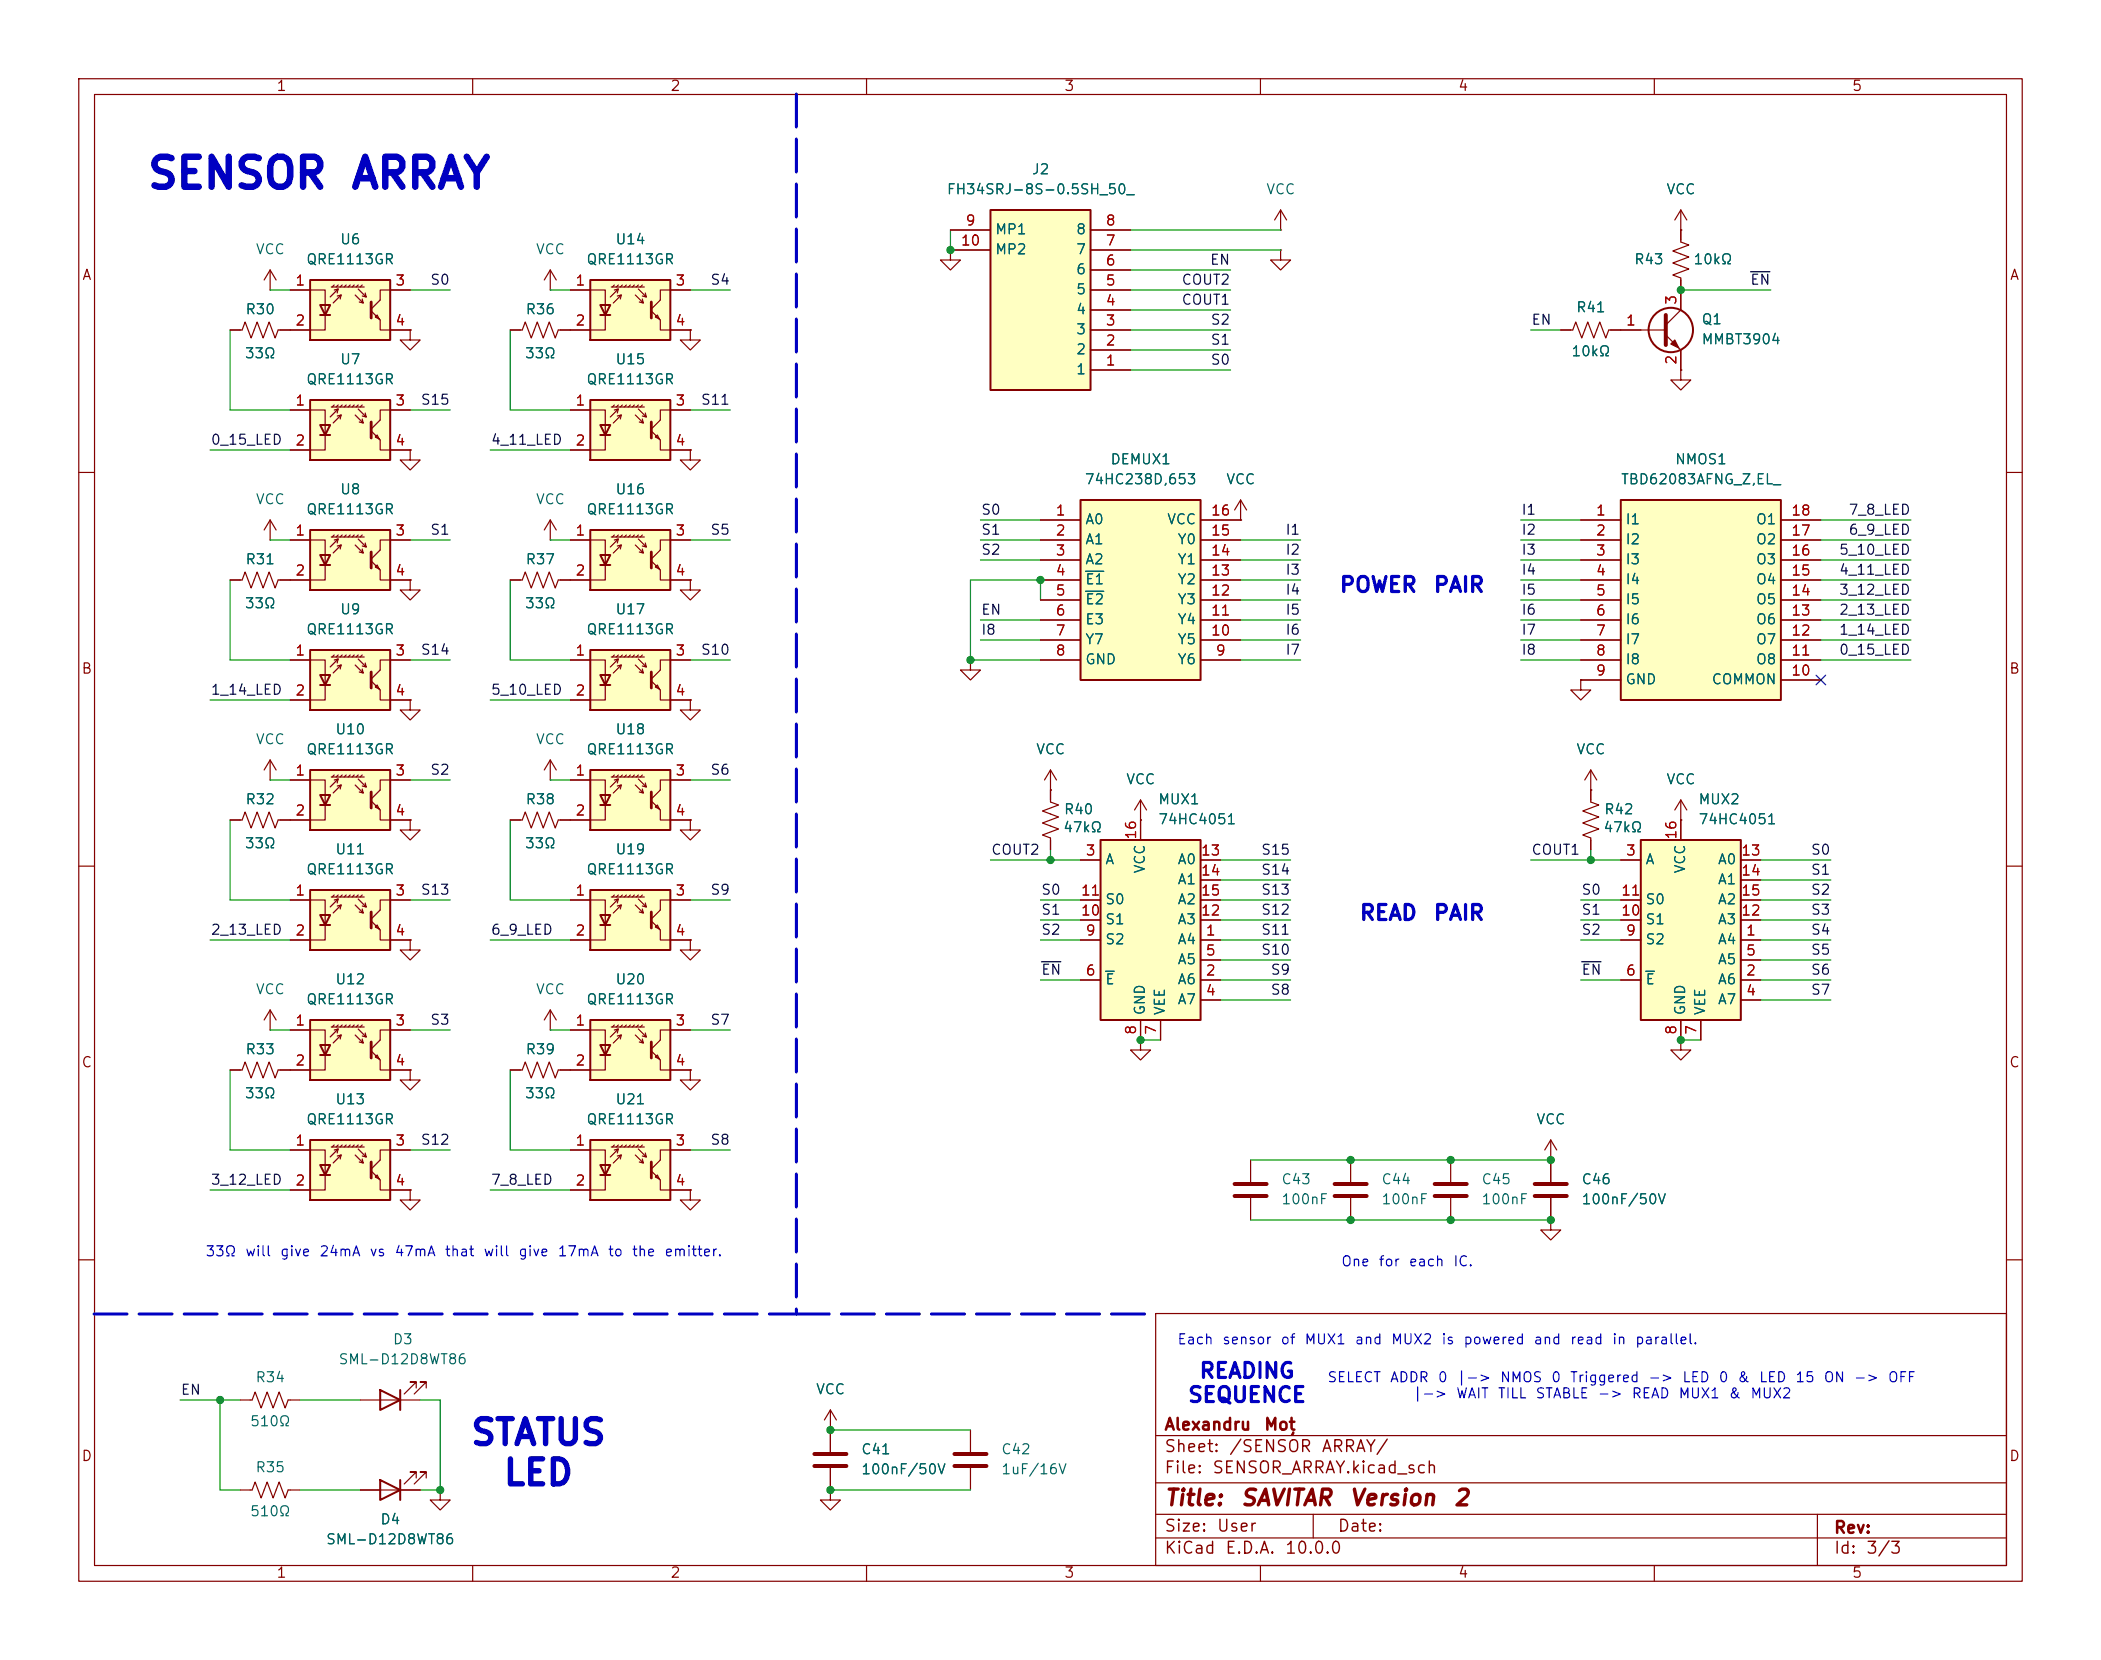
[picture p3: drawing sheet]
<svg xmlns="http://www.w3.org/2000/svg" width="267mm" height="211mm" viewBox="0 0 267 211" stroke-linecap="round" stroke-linejoin="round" font-family="sans-serif">
<defs><g id="words">
<g font-size="3.8" fill="#0000c2">
<text x="18.5" y="24.9">SENSOR</text>
<text x="44.4" y="24.9">ARRAY</text>
</g>
<g font-size="3.2" fill="#0000c2">
<text x="59.6" y="184.3">STATUS</text>
<text x="63.7" y="189.4">LED</text>
</g>
<g font-size="2" fill="#840000">
<text x="147.7" y="191.7">Title:</text>
<text x="157.4" y="191.7">SAVITAR</text>
<text x="171.2" y="191.7">Version</text>
<text x="184.4" y="191.7">2</text>
</g>
<g font-size="1.9" fill="#0000c2">
<text x="169.9" y="75.7">POWER</text>
<text x="181.9" y="75.7">PAIR</text>
<text x="172.5" y="117.4">READ</text>
<text x="181.9" y="117.4">PAIR</text>
<text x="150.7" y="178.6">SEQUENCE</text>
<text x="152.1" y="175.5">READING</text>
</g>
<g font-size="1.5" fill="#840000">
<text x="147.7" y="184.8">Sheet:</text>
<text x="147.7" y="182">Alexandru</text>
<text x="155.9" y="184.8">/SENSOR</text>
<text x="160.4" y="182">Moț</text>
<text x="167.7" y="184.8">ARRAY/</text>
<text x="147.7" y="187.5">File:</text>
<text x="153.8" y="187.5">SENSOR_ARRAY.kicad_sch</text>
<text x="147.7" y="197.7">KiCad</text>
<text x="147.7" y="194.9">Size:</text>
<text x="154.4" y="194.9">User</text>
<text x="155.4" y="197.7">E.D.A.</text>
<text x="163" y="197.7">10.0.0</text>
<text x="169.7" y="194.9">Date:</text>
<text x="232.7" y="195.1">Rev:</text>
<text x="232.7" y="197.7">Id:</text>
<text x="236.8" y="197.7">3/3</text>
</g>
<g font-size="1.3" fill="#840000">
<text x="35" y="11.9">1</text>
<text x="85" y="11.9">2</text>
<text x="135" y="11.9">3</text>
<text x="185" y="11.9">4</text>
<text x="235" y="11.9">5</text>
<text x="10.3" y="35.9">A</text>
<text x="255" y="35.9">A</text>
<text x="10.3" y="85.9">B</text>
<text x="255" y="85.9">B</text>
<text x="10.3" y="135.9">C</text>
<text x="255" y="135.9">C</text>
<text x="10.3" y="185.9">D</text>
<text x="255" y="185.9">D</text>
<text x="35" y="200.7">1</text>
<text x="85" y="200.7">2</text>
<text x="135" y="200.7">3</text>
<text x="185" y="200.7">4</text>
<text x="235" y="200.7">5</text>
</g>
<g font-size="1.3" fill="#006464">
<text x="130.9" y="22.5">J2</text>
<text x="120.1" y="25">FH34SRJ-8S-0.5SH_50_</text>
<text x="160.6" y="25">VCC</text>
<text x="211.4" y="25">VCC</text>
<text x="32.4" y="32.6">VCC</text>
<text x="38.8" y="33.9">QRE1113GR</text>
<text x="43.1" y="31.3">U6</text>
<text x="67.9" y="32.6">VCC</text>
<text x="74.3" y="33.9">QRE1113GR</text>
<text x="78" y="31.3">U14</text>
<text x="126.2" y="30.1">MP1</text>
<text x="126.2" y="32.6">MP2</text>
<text x="136.5" y="35.2">6</text>
<text x="136.5" y="32.6">7</text>
<text x="136.5" y="30.1">8</text>
<text x="207.3" y="33.9">R43</text>
<text x="214.9" y="33.9">10kΩ</text>
<text x="31.1" y="40.2">R30</text>
<text x="66.6" y="40.2">R36</text>
<text x="136.5" y="40.2">4</text>
<text x="136.5" y="37.7">5</text>
<text x="200" y="40">R41</text>
<text x="215.9" y="41.5">Q1</text>
<text x="31" y="45.8">33Ω</text>
<text x="43.1" y="46.6">U7</text>
<text x="66.5" y="45.8">33Ω</text>
<text x="78" y="46.6">U15</text>
<text x="136.5" y="47.9">1</text>
<text x="136.5" y="45.3">2</text>
<text x="136.5" y="42.8">3</text>
<text x="199.4" y="45.6">10kΩ</text>
<text x="215.9" y="44">MMBT3904</text>
<text x="38.8" y="49.1">QRE1113GR</text>
<text x="74.3" y="49.1">QRE1113GR</text>
<text x="140.9" y="59.3">DEMUX1</text>
<text x="212.5" y="59.3">NMOS1</text>
<text x="32.4" y="64.4">VCC</text>
<text x="38.8" y="65.6">QRE1113GR</text>
<text x="43.1" y="63.1">U8</text>
<text x="67.9" y="64.4">VCC</text>
<text x="74.3" y="65.6">QRE1113GR</text>
<text x="78" y="63.1">U16</text>
<text x="137.6" y="61.8">74HC238D,653</text>
<text x="155.6" y="61.8">VCC</text>
<text x="205.7" y="61.8">TBD62083AFNG_Z,EL_</text>
<text x="31.1" y="72">R31</text>
<text x="66.6" y="72">R37</text>
<text x="137.7" y="66.9">A0</text>
<text x="137.7" y="69.4">A1</text>
<text x="137.7" y="72">A2</text>
<text x="148.1" y="66.9">VCC</text>
<text x="149.4" y="72">Y1</text>
<text x="149.4" y="69.4">Y0</text>
<text x="206.2" y="66.9">I1</text>
<text x="206.2" y="69.4">I2</text>
<text x="206.2" y="72">I3</text>
<text x="222.8" y="72">O3</text>
<text x="222.8" y="69.4">O2</text>
<text x="222.8" y="66.9">O1</text>
<text x="31" y="77.6">33Ω</text>
<text x="66.5" y="77.6">33Ω</text>
<text x="137.7" y="74.5">E1</text>
<text x="137.7" y="77.1">E2</text>
<text x="149.4" y="77.1">Y3</text>
<text x="149.4" y="74.5">Y2</text>
<text x="206.2" y="74.5">I4</text>
<text x="206.2" y="77.1">I5</text>
<text x="222.8" y="77.1">O5</text>
<text x="222.8" y="74.5">O4</text>
<text x="38.8" y="80.9">QRE1113GR</text>
<text x="43.1" y="78.3">U9</text>
<text x="74.3" y="80.9">QRE1113GR</text>
<text x="78" y="78.3">U17</text>
<text x="137.7" y="79.6">E3</text>
<text x="137.7" y="82.1">Y7</text>
<text x="149.4" y="82.1">Y5</text>
<text x="149.4" y="79.6">Y4</text>
<text x="206.2" y="79.6">I6</text>
<text x="206.2" y="82.1">I7</text>
<text x="222.8" y="82.1">O7</text>
<text x="222.8" y="79.6">O6</text>
<text x="137.7" y="84.7">GND</text>
<text x="149.4" y="84.7">Y6</text>
<text x="206.2" y="84.7">I8</text>
<text x="206.2" y="87.2">GND</text>
<text x="217.2" y="87.2">COMMON</text>
<text x="222.8" y="84.7">O8</text>
<text x="32.4" y="94.8">VCC</text>
<text x="42.5" y="93.6">U10</text>
<text x="67.9" y="94.8">VCC</text>
<text x="78" y="93.6">U18</text>
<text x="38.8" y="96.1">QRE1113GR</text>
<text x="74.3" y="96.1">QRE1113GR</text>
<text x="131.4" y="96.1">VCC</text>
<text x="142.9" y="99.9">VCC</text>
<text x="200" y="96.1">VCC</text>
<text x="211.4" y="99.9">VCC</text>
<text x="31.1" y="102.5">R32</text>
<text x="66.6" y="102.5">R38</text>
<text x="134.9" y="106">47kΩ</text>
<text x="135" y="103.7">R40</text>
<text x="146.9" y="102.5">MUX1</text>
<text x="146.9" y="105">74HC4051</text>
<text x="203.4" y="106">47kΩ</text>
<text x="203.5" y="103.7">R42</text>
<text x="215.5" y="102.5">MUX2</text>
<text x="215.5" y="105">74HC4051</text>
<text x="31" y="108.1">33Ω</text>
<text x="38.8" y="111.4">QRE1113GR</text>
<text x="42.5" y="108.8">U11</text>
<text x="66.5" y="108.1">33Ω</text>
<text x="74.3" y="111.4">QRE1113GR</text>
<text x="78" y="108.8">U19</text>
<text x="140.2" y="110.1">A</text>
<text x="145.6" y="111" transform="rotate(-90 145.6 111)">VCC</text>
<text x="149.4" y="110.1">A0</text>
<text x="149.4" y="112.6">A1</text>
<text x="208.8" y="110.1">A</text>
<text x="214.2" y="111" transform="rotate(-90 214.2 111)">VCC</text>
<text x="218" y="110.1">A0</text>
<text x="218" y="112.6">A1</text>
<text x="140.2" y="117.7">S1</text>
<text x="140.2" y="115.2">S0</text>
<text x="149.4" y="117.7">A3</text>
<text x="149.4" y="115.2">A2</text>
<text x="208.8" y="117.7">S1</text>
<text x="208.8" y="115.2">S0</text>
<text x="218" y="117.7">A3</text>
<text x="218" y="115.2">A2</text>
<text x="42.5" y="125.3">U12</text>
<text x="78" y="125.3">U20</text>
<text x="140.2" y="125.3">E</text>
<text x="140.2" y="120.2">S2</text>
<text x="149.4" y="120.2">A4</text>
<text x="149.4" y="125.3">A6</text>
<text x="149.4" y="122.8">A5</text>
<text x="208.8" y="125.3">E</text>
<text x="208.8" y="120.2">S2</text>
<text x="218" y="120.2">A4</text>
<text x="218" y="125.3">A6</text>
<text x="218" y="122.8">A5</text>
<text x="32.4" y="126.6">VCC</text>
<text x="38.8" y="127.9">QRE1113GR</text>
<text x="67.9" y="126.6">VCC</text>
<text x="74.3" y="127.9">QRE1113GR</text>
<text x="145.6" y="129" transform="rotate(-90 145.6 129)">GND</text>
<text x="148.2" y="129" transform="rotate(-90 148.2 129)">VEE</text>
<text x="149.4" y="127.9">A7</text>
<text x="214.2" y="129" transform="rotate(-90 214.2 129)">GND</text>
<text x="216.8" y="129" transform="rotate(-90 216.8 129)">VEE</text>
<text x="218" y="127.9">A7</text>
<text x="31.1" y="134.2">R33</text>
<text x="66.6" y="134.2">R39</text>
<text x="31" y="139.8">33Ω</text>
<text x="38.8" y="143.1">QRE1113GR</text>
<text x="42.5" y="140.6">U13</text>
<text x="66.5" y="139.8">33Ω</text>
<text x="74.3" y="143.1">QRE1113GR</text>
<text x="78" y="140.6">U21</text>
<text x="194.9" y="143.1">VCC</text>
<text x="162.6" y="153.3">100nF</text>
<text x="162.6" y="150.7">C43</text>
<text x="175.3" y="153.3">100nF</text>
<text x="175.3" y="150.7">C44</text>
<text x="188" y="153.3">100nF</text>
<text x="188" y="150.7">C45</text>
<text x="200.7" y="150.7">C46</text>
<text x="200.7" y="153.3">100nF/50V</text>
<text x="42.9" y="173.6">SML-D12D8WT86</text>
<text x="49.8" y="171">D3</text>
<text x="32.3" y="175.9">R34</text>
<text x="103.5" y="177.4">VCC</text>
<text x="31.6" y="181.5">510Ω</text>
<text x="109.2" y="185">C41</text>
<text x="127" y="185">C42</text>
<text x="32.3" y="187.3">R35</text>
<text x="109.2" y="187.6">100nF/50V</text>
<text x="127" y="187.6">1uF/16V</text>
<text x="31.6" y="192.9">510Ω</text>
<text x="41.3" y="196.4">SML-D12D8WT86</text>
<text x="48.2" y="193.9">D4</text>
</g>
<g font-size="1.3" fill="#a90000">
<text x="122.5" y="29">9</text>
<text x="140.3" y="29">8</text>
<text x="121.9" y="31.5">10</text>
<text x="140.3" y="34">6</text>
<text x="140.3" y="31.5">7</text>
<text x="37.4" y="36.6">1</text>
<text x="37.4" y="41.7">2</text>
<text x="50.1" y="36.6">3</text>
<text x="50.1" y="41.7">4</text>
<text x="73" y="36.6">1</text>
<text x="73" y="41.7">2</text>
<text x="85.7" y="36.6">3</text>
<text x="85.7" y="41.7">4</text>
<text x="140.3" y="41.7">3</text>
<text x="140.3" y="39.1">4</text>
<text x="140.3" y="36.6">5</text>
<text x="206.3" y="41.7">1</text>
<text x="213.1" y="38.8" transform="rotate(-90 213.1 38.8)">3</text>
<text x="140.3" y="46.7">1</text>
<text x="140.3" y="44.2">2</text>
<text x="213.1" y="46.4" transform="rotate(-90 213.1 46.4)">2</text>
<text x="37.4" y="51.8">1</text>
<text x="50.1" y="51.8">3</text>
<text x="73" y="51.8">1</text>
<text x="85.7" y="51.8">3</text>
<text x="37.4" y="56.9">2</text>
<text x="50.1" y="56.9">4</text>
<text x="73" y="56.9">2</text>
<text x="85.7" y="56.9">4</text>
<text x="133.9" y="65.8">1</text>
<text x="153.6" y="65.8">16</text>
<text x="202.5" y="65.8">1</text>
<text x="227.3" y="65.8">18</text>
<text x="37.4" y="68.3">1</text>
<text x="50.1" y="68.3">3</text>
<text x="73" y="68.3">1</text>
<text x="85.7" y="68.3">3</text>
<text x="133.9" y="68.3">2</text>
<text x="133.9" y="70.9">3</text>
<text x="153.6" y="70.9">14</text>
<text x="153.6" y="68.3">15</text>
<text x="202.5" y="68.3">2</text>
<text x="202.5" y="70.9">3</text>
<text x="227.3" y="70.9">16</text>
<text x="227.3" y="68.3">17</text>
<text x="37.4" y="73.4">2</text>
<text x="50.1" y="73.4">4</text>
<text x="73" y="73.4">2</text>
<text x="85.7" y="73.4">4</text>
<text x="133.9" y="73.4">4</text>
<text x="133.9" y="75.9">5</text>
<text x="153.6" y="75.9">12</text>
<text x="153.6" y="73.4">13</text>
<text x="202.5" y="73.4">4</text>
<text x="202.5" y="75.9">5</text>
<text x="227.3" y="75.9">14</text>
<text x="227.3" y="73.4">15</text>
<text x="37.4" y="83.6">1</text>
<text x="50.1" y="83.6">3</text>
<text x="73" y="83.6">1</text>
<text x="85.7" y="83.6">3</text>
<text x="133.9" y="78.5">6</text>
<text x="133.9" y="81">7</text>
<text x="133.9" y="83.6">8</text>
<text x="153.6" y="81">10</text>
<text x="153.6" y="78.5">11</text>
<text x="154.2" y="83.6">9</text>
<text x="202.5" y="78.5">6</text>
<text x="202.5" y="81">7</text>
<text x="202.5" y="83.6">8</text>
<text x="227.3" y="83.6">11</text>
<text x="227.3" y="81">12</text>
<text x="227.3" y="78.5">13</text>
<text x="37.4" y="88.6">2</text>
<text x="50.1" y="88.6">4</text>
<text x="73" y="88.6">2</text>
<text x="85.7" y="88.6">4</text>
<text x="202.5" y="86.1">9</text>
<text x="227.3" y="86.1">10</text>
<text x="37.4" y="98.8">1</text>
<text x="50.1" y="98.8">3</text>
<text x="73" y="98.8">1</text>
<text x="85.7" y="98.8">3</text>
<text x="37.4" y="103.9">2</text>
<text x="50.1" y="103.9">4</text>
<text x="73" y="103.9">2</text>
<text x="85.7" y="103.9">4</text>
<text x="144.5" y="106.7" transform="rotate(-90 144.5 106.7)">16</text>
<text x="213.1" y="106.7" transform="rotate(-90 213.1 106.7)">16</text>
<text x="137.7" y="109">3</text>
<text x="152.4" y="109">13</text>
<text x="152.4" y="111.5">14</text>
<text x="206.3" y="109">3</text>
<text x="220.9" y="109">13</text>
<text x="220.9" y="111.5">14</text>
<text x="37.4" y="114">1</text>
<text x="37.4" y="119.1">2</text>
<text x="50.1" y="114">3</text>
<text x="50.1" y="119.1">4</text>
<text x="73" y="114">1</text>
<text x="73" y="119.1">2</text>
<text x="85.7" y="114">3</text>
<text x="85.7" y="119.1">4</text>
<text x="137.1" y="116.6">10</text>
<text x="137.1" y="114">11</text>
<text x="137.7" y="119.1">9</text>
<text x="152.4" y="116.6">12</text>
<text x="152.4" y="114">15</text>
<text x="153" y="119.1">1</text>
<text x="205.7" y="116.6">10</text>
<text x="205.7" y="114">11</text>
<text x="206.3" y="119.1">9</text>
<text x="220.9" y="116.6">12</text>
<text x="220.9" y="114">15</text>
<text x="221.5" y="119.1">1</text>
<text x="137.7" y="124.2">6</text>
<text x="153" y="124.2">2</text>
<text x="153" y="121.7">5</text>
<text x="206.3" y="124.2">6</text>
<text x="221.5" y="124.2">2</text>
<text x="221.5" y="121.7">5</text>
<text x="37.4" y="130.6">1</text>
<text x="50.1" y="130.6">3</text>
<text x="73" y="130.6">1</text>
<text x="85.7" y="130.6">3</text>
<text x="144.5" y="131.5" transform="rotate(-90 144.5 131.5)">8</text>
<text x="147.1" y="131.5" transform="rotate(-90 147.1 131.5)">7</text>
<text x="153" y="126.7">4</text>
<text x="213.1" y="131.5" transform="rotate(-90 213.1 131.5)">8</text>
<text x="215.6" y="131.5" transform="rotate(-90 215.6 131.5)">7</text>
<text x="221.5" y="126.7">4</text>
<text x="37.4" y="135.6">2</text>
<text x="50.1" y="135.6">4</text>
<text x="73" y="135.6">2</text>
<text x="85.7" y="135.6">4</text>
<text x="37.4" y="145.8">1</text>
<text x="50.1" y="145.8">3</text>
<text x="73" y="145.8">1</text>
<text x="85.7" y="145.8">3</text>
<text x="37.4" y="150.9">2</text>
<text x="50.1" y="150.9">4</text>
<text x="73" y="150.9">2</text>
<text x="85.7" y="150.9">4</text>
</g>
<g font-size="1.3" fill="#0f0f0f">
<text x="153.5" y="33.9">EN</text>
<text x="54.5" y="36.5">S0</text>
<text x="90.1" y="36.5">S4</text>
<text x="149.9" y="36.5">COUT2</text>
<text x="149.9" y="39">COUT1</text>
<text x="153.6" y="41.6">S2</text>
<text x="194.3" y="41.6">EN</text>
<text x="222.1" y="36.5">EN</text>
<text x="153.6" y="44.1">S1</text>
<text x="153.6" y="46.6">S0</text>
<text x="53.3" y="51.7">S15</text>
<text x="88.9" y="51.7">S11</text>
<text x="26.7" y="56.8">0_15_LED</text>
<text x="62.2" y="56.8">4_11_LED</text>
<text x="124.5" y="65.7">S0</text>
<text x="193" y="65.7">I1</text>
<text x="234.6" y="65.7">7_8_LED</text>
<text x="54.5" y="68.2">S1</text>
<text x="90.1" y="68.2">S5</text>
<text x="124.5" y="70.8">S2</text>
<text x="124.5" y="68.2">S1</text>
<text x="163.1" y="68.2">I1</text>
<text x="163.1" y="70.8">I2</text>
<text x="193" y="70.8">I3</text>
<text x="193" y="68.2">I2</text>
<text x="233.4" y="70.8">5_10_LED</text>
<text x="234.6" y="68.2">6_9_LED</text>
<text x="163.1" y="75.9">I4</text>
<text x="163.1" y="73.3">I3</text>
<text x="193" y="73.3">I4</text>
<text x="193" y="75.9">I5</text>
<text x="233.4" y="73.3">4_11_LED</text>
<text x="233.4" y="75.9">3_12_LED</text>
<text x="53.3" y="83.5">S14</text>
<text x="88.9" y="83.5">S10</text>
<text x="124.5" y="78.4">EN</text>
<text x="124.5" y="80.9">I8</text>
<text x="163.1" y="78.4">I5</text>
<text x="163.1" y="80.9">I6</text>
<text x="163.1" y="83.5">I7</text>
<text x="193" y="80.9">I7</text>
<text x="193" y="78.4">I6</text>
<text x="193" y="83.5">I8</text>
<text x="233.4" y="80.9">1_14_LED</text>
<text x="233.4" y="78.4">2_13_LED</text>
<text x="233.4" y="83.5">0_15_LED</text>
<text x="26.7" y="88.6">1_14_LED</text>
<text x="62.2" y="88.6">5_10_LED</text>
<text x="54.5" y="98.7">S2</text>
<text x="90.1" y="98.7">S6</text>
<text x="53.3" y="114">S13</text>
<text x="90.1" y="114">S9</text>
<text x="125.7" y="108.9">COUT2</text>
<text x="132.1" y="114">S0</text>
<text x="160" y="108.9">S15</text>
<text x="160" y="111.4">S14</text>
<text x="160" y="114">S13</text>
<text x="194.3" y="108.9">COUT1</text>
<text x="200.7" y="114">S0</text>
<text x="229.8" y="108.9">S0</text>
<text x="229.8" y="114">S2</text>
<text x="229.8" y="111.4">S1</text>
<text x="26.7" y="119">2_13_LED</text>
<text x="62.2" y="119">6_9_LED</text>
<text x="132.1" y="116.5">S1</text>
<text x="132.1" y="119">S2</text>
<text x="160" y="119">S11</text>
<text x="160" y="116.5">S12</text>
<text x="200.7" y="119">S2</text>
<text x="200.7" y="116.5">S1</text>
<text x="229.8" y="116.5">S3</text>
<text x="229.8" y="119">S4</text>
<text x="132.1" y="124.1">EN</text>
<text x="160" y="121.6">S10</text>
<text x="161.2" y="124.1">S9</text>
<text x="200.7" y="124.1">EN</text>
<text x="229.8" y="124.1">S6</text>
<text x="229.8" y="121.6">S5</text>
<text x="54.5" y="130.5">S3</text>
<text x="90.1" y="130.5">S7</text>
<text x="161.2" y="126.7">S8</text>
<text x="229.8" y="126.7">S7</text>
<text x="53.3" y="145.7">S12</text>
<text x="90.1" y="145.7">S8</text>
<text x="26.7" y="150.8">3_12_LED</text>
<text x="62.2" y="150.8">7_8_LED</text>
<text x="22.9" y="177.5">EN</text>
</g>
<g font-size="1.3" fill="#0000c2">
<text x="26" y="159.9">33Ω</text>
<text x="31" y="159.9">will</text>
<text x="35.5" y="159.9">give</text>
<text x="40.4" y="159.9">24mA</text>
<text x="46.8" y="159.9">vs</text>
<text x="50" y="159.9">47mA</text>
<text x="56.4" y="159.9">that</text>
<text x="61.3" y="159.9">will</text>
<text x="65.7" y="159.9">give</text>
<text x="70.7" y="159.9">17mA</text>
<text x="77.1" y="159.9">to</text>
<text x="80.1" y="159.9">the</text>
<text x="84.2" y="159.9">emitter.</text>
<text x="170.2" y="161.1">One</text>
<text x="174.9" y="161.1">for</text>
<text x="178.7" y="161.1">each</text>
<text x="184.4" y="161.1">IC.</text>
<text x="149.4" y="171">Each</text>
<text x="155.1" y="171">sensor</text>
<text x="162.5" y="171">of</text>
<text x="165.5" y="171">MUX1</text>
<text x="171.9" y="171">and</text>
<text x="176.5" y="171">MUX2</text>
<text x="182.9" y="171">is</text>
<text x="185.7" y="171">powered</text>
<text x="194.6" y="171">and</text>
<text x="199.2" y="171">read</text>
<text x="204.5" y="171">in</text>
<text x="207.5" y="171">parallel.</text>
<text x="168.4" y="175.9">SELECT</text>
<text x="176.3" y="175.9">ADDR</text>
<text x="179.2" y="177.9">|-&gt;</text>
<text x="182.4" y="175.9">0</text>
<text x="184.7" y="177.9">WAIT</text>
<text x="184.8" y="175.9">|-&gt;</text>
<text x="190" y="177.9">TILL</text>
<text x="190.3" y="175.9">NMOS</text>
<text x="194.8" y="177.9">STABLE</text>
<text x="196.8" y="175.9">0</text>
<text x="199.2" y="175.9">Triggered</text>
<text x="202.7" y="177.9">-&gt;</text>
<text x="207" y="177.9">READ</text>
<text x="209.1" y="175.9">-&gt;</text>
<text x="213" y="177.9">MUX1</text>
<text x="213.4" y="175.9">LED</text>
<text x="218.1" y="175.9">0</text>
<text x="219.3" y="177.9">&amp;</text>
<text x="220.4" y="175.9">&amp;</text>
<text x="222.1" y="177.9">MUX2</text>
<text x="223.2" y="175.9">LED</text>
<text x="227.8" y="175.9">15</text>
<text x="231.4" y="175.9">ON</text>
<text x="235.2" y="175.9">-&gt;</text>
<text x="239.5" y="175.9">OFF</text>
</g>
</g></defs>
<g fill="none" stroke="#840000" stroke-width=".15">
<path d="M10 10h246.7v190.8h-246.7zM12 12h242.7v186.8h-242.7zM60 10v2M110 10v2M160 10v2M210 10v2M10 60h2M254.7 60h2M10 110h2M254.7 110h2M10 160h2M254.7 160h2"/>
<path d="M146.7 166.8h108v32h-108zM60 198.8v2M110 198.8v2M146.7 195.3h108M146.7 192.3h108M146.7 188.3h108M146.7 182.3h108M160 198.8v2M166.7 192.3v3M210 198.8v2M230.7 192.3v6.5"/>
</g>
<path d="M39.4 50.8h10.1v7.6h-10.1z" fill="#ffffc2"/>
<g fill="none" stroke="#840000" stroke-width=".15">
<path d="M36.8 52.1h4.5v5h-4.5M42 51.7h4.2M42.4 52.1l.5-.2-1 1.1M42.4 51.4l-.2 .3M42.8 52.8l.5-.1-1 1M42.9 51.4l-.2 .3M42.9 51.9l-.1 .6M43.3 52.7l-.1 .5M43.4 51.4l-.2 .3M43.9 51.4l-.2 .3M44.4 51.4l-.2 .3M45 51.4l-.3 .3"/>
<path d="M45.1 52.7l1 1-.1-.5M45.5 51.9l1 1.1-.1-.5M45.5 51.4l-.3 .3M45.6 53.6l.5 .1M46 51.4l-.3 .3M46 52.8l.5 .2M47.1 54.7l1.2 1.2v1.2h3.8M47.9 55.2l.2 .6-.5-.3zM52.1 52.1h-3.8v1.2l-1.2 1.2M34.3 130.8h.1M34.3 128.3l-.8 1.2M34.3 128.3l.8 1.2"/>
<path d="M34.3 128.3v2.5M184.1 147.3v2.8M184.1 152.1v2.8M196.8 154.9v1.3h1.3l-1.3 1.3-1.2-1.3h1.2M196.8 154.9h.1"/>
</g>
<path d="M39.4 50.8h10.1v7.6h-10.1zM40.6 54h1.3l-.6 1.2zM40.6 55.2h1.3" fill="none" stroke="#840000" stroke-width=".25"/>
<path d="M47.1 53.6v2" fill="none" stroke="#840000" stroke-width=".36"/>
<path d="M182.1 150.4h4.1M182.1 151.9h4.1" fill="none" stroke="#840000" stroke-width=".51"/>
<path d="M39.4 35.6h10.1v7.6h-10.1z" fill="#ffffc2"/>
<g fill="none" stroke="#840000" stroke-width=".15">
<path d="M34.3 36.8h.1M34.3 34.3l-.8 1.3M34.3 34.3l.8 1.3M34.3 34.3v2.5M36.8 36.8h4.5v5.1h-4.5M42 36.4h4.2M42.4 36.8l.5-.1-1 1M42.4 36.2l-.2 .2M42.8 37.6l.5-.1-1 1M42.9 36.2l-.2 .2M42.9 36.7l-.1 .5M43.3 37.5l-.1 .5"/>
<path d="M43.4 36.2l-.2 .2M43.9 36.2l-.2 .2M44.4 36.2l-.2 .2M45 36.2l-.3 .2M45.1 37.5l1 1-.1-.5M45.5 36.7l1 1-.1-.5M45.5 36.2l-.3 .2M45.6 38.4l.5 .1M46 36.2l-.3 .2M46 37.6l.5 .1M47.1 39.5l1.2 1.1v1.3h3.8M52.1 36.8h-3.8v1.3l-1.2 1.1"/>
<path d="M213.4 36.8v2.6l-1.9 1.9M47.9 40l.2 .5-.5-.2zM198.1 41.9h1.5l.4-1 .8 2 .7-2 .8 2 .8-2 .7 2 .4-1h7.3M211.5 42.5l1.9 1.9v2.6M123.2 181.6v2.8M123.2 186.4v2.8"/>
</g>
<g fill="none" stroke="#840000" stroke-width=".25">
<path d="M39.4 35.6h10.1v7.6h-10.1zM40.6 38.7h1.3l-.6 1.3zM40.6 40h1.3"/>
<circle cx="212.1" cy="41.9" r="2.82"/>
</g>
<path d="M47.1 38.4v2" fill="none" stroke="#840000" stroke-width=".36"/>
<path d="M211.5 40v3.8M121.2 184.7h4M121.2 186.2h4" fill="none" stroke="#840000" stroke-width=".51"/>
<path d="M212.1 43.7l.5-.5 .5 1z" fill="#840000" stroke="#840000" stroke-width=".15"/>
<path d="M39.4 82.5h10.1v7.7h-10.1z" fill="#ffffc2"/>
<g fill="none" stroke="#840000" stroke-width=".15">
<path d="M52.1 73.7v1.2h1.2l-1.2 1.3-1.3-1.3h1.3M52.1 73.7h.1M36.8 83.8h4.5v5.1h-4.5M42 83.4h4.2M42.4 83.8l.5-.1-1 1M42.4 83.2l-.2 .2M42.8 84.6l.5-.1-1 1M42.9 83.2l-.2 .2M42.9 83.7l-.1 .5M43.3 84.5l-.1 .5M43.4 83.2l-.2 .2M43.9 83.2l-.2 .2"/>
<path d="M44.4 83.2l-.2 .2M45 83.2l-.3 .2M45.1 84.5l1 1-.1-.5M45.5 83.7l1 1-.1-.5M45.5 83.2l-.3 .2M45.6 85.3l.5 .2M46 83.2l-.3 .2M46 84.6l.5 .1M47.1 86.5l1.2 1.1v1.3h3.8M47.6 87.2l.3-.2 .2 .5zM52.1 83.8h-3.8v1.3l-1.2 1.1M52.1 88.9v1.3h1.2l-1.2 1.2-1.3-1.2h1.3"/>
<path d="M52.1 88.9h.1"/>
</g>
<path d="M39.4 82.5h10.1v7.7h-10.1zM40.6 85.7h1.3l-.6 1.3zM40.6 87h1.3" fill="none" stroke="#840000" stroke-width=".25"/>
<path d="M47.1 85.3v2.1" fill="none" stroke="#840000" stroke-width=".36"/>
<path d="M39.4 67.3h10.1v7.6h-10.1z" fill="#ffffc2"/>
<g fill="none" stroke="#840000" stroke-width=".15">
<path d="M69.8 36.8h.1M69.8 34.3l-.7 1.3M69.8 34.3l.8 1.3M69.8 34.3v2.5M120.6 31.7v1.3h1.3l-1.3 1.3-1.2-1.3h1.2M120.6 31.7h.1M213.4 26.7v4l1 .4-2.1 .8 2.1 .7-2.1 .8 2.1 .8-2.1 .7 1.1 .4v1.5M213.4 29.2h.1M213.4 26.7l-.8 1.2M213.4 26.7l.7 1.2M52.1 41.9v1.3h1.2l-1.2 1.2-1.3-1.2h1.3M52.1 41.9h.1"/>
<path d="M213.4 47v1.3h1.2l-1.2 1.2-1.3-1.2h1.3M213.4 47h.1M34.3 68.6h.1M34.3 66l-.8 1.3M34.3 66l.8 1.3M34.3 66v2.6M36.8 68.6h4.5v5.1h-4.5M42 68.2h4.2M42.4 68.6l.5-.1-1 1M42.4 67.9l-.2 .3M42.8 69.3l.5-.1-1 1M42.9 67.9l-.2 .3"/>
<path d="M42.9 68.5l-.1 .5M43.3 69.2l-.1 .5M43.4 67.9l-.2 .3M43.9 67.9l-.2 .3M44.4 67.9l-.2 .3M45 67.9l-.3 .3M45.1 69.2l1 1-.1-.5M45.5 68.5l1 1-.1-.5M45.5 67.9l-.3 .3M45.6 70.1l.5 .1M46 67.9l-.3 .3M46 69.3l.5 .2"/>
<path d="M47.1 71.2l1.2 1.2v1.3h3.8M47.9 71.8l.2 .5-.5-.3zM52.1 68.6h-3.8v1.2l-1.2 1.2M157.5 66h.1M157.5 63.5l-.8 1.3M157.5 63.5l.7 1.3M157.5 63.5v2.5M64.8 104.1h1.5l.4-1 .7 2.1 .8-2.1 .8 2.1 .7-2.1 .8 2.1 .4-1.1h1.5M158.7 147.3v2.8M158.7 152.1v2.8M171.4 147.3v2.8M171.4 152.1v2.8"/>
</g>
<path d="M39.4 67.3h10.1v7.6h-10.1zM40.6 70.5h1.3l-.6 1.3zM40.6 71.8h1.3" fill="none" stroke="#840000" stroke-width=".25"/>
<path d="M47.1 70.1v2" fill="none" stroke="#840000" stroke-width=".36"/>
<path d="M156.7 150.4h4.1M156.7 151.9h4.1M169.4 150.4h4.1M169.4 151.9h4.1" fill="none" stroke="#840000" stroke-width=".51"/>
<path d="M137.2 63.5h15.2v22.9h-15.2z" fill="#ffffc2"/>
<path d="M137.2 63.5h15.2v22.9h-15.2z" fill="none" stroke="#840000" stroke-width=".25"/>
<g fill="none" stroke="#840000" stroke-width=".15">
<path d="M162.6 31.7v1.3h1.2l-1.2 1.3-1.3-1.3h1.3M162.6 31.7h.1M162.6 29.2h.1M162.6 26.7l-.8 1.2M162.6 26.7l.7 1.2M162.6 26.7v2.5M132.1 66h5.1M132.1 68.6h5.1M132.1 71.1h5.1M132.1 73.7h5.1M132.1 76.2h5.1M132.1 78.7h5.1"/>
<path d="M152.4 66h5.1M152.4 68.6h5.1M152.4 71.1h5.1M152.4 73.7h5.1M152.4 76.2h5.1M152.4 78.7h5.1M69.8 99.1h.1M69.8 96.5l-.7 1.3M69.8 96.5l.8 1.3M69.8 96.5v2.6M123.2 83.8v1.3h1.3l-1.3 1.3-1.3-1.3h1.3M123.2 83.8h.1"/>
<path d="M132.1 81.3h5.1M132.1 83.8h5.1M152.4 81.3h5.1M152.4 83.8h5.1M200.7 86.4v1.2h1.2l-1.2 1.3-1.3-1.3h1.3M200.7 86.4h.1M52.1 104.1v1.3h1.2l-1.2 1.3-1.3-1.3h1.3M52.1 104.1h.1M105.4 189.2v1.3h1.3l-1.3 1.3-1.3-1.3h1.3M105.4 189.2h.1"/>
</g>
<path d="M137.8 72.6h2.3M137.8 75.1h2.3" fill="none" stroke="#006464" stroke-width=".15"/>
<path d="M125.7 26.7h12.7v22.8h-12.7z" fill="#ffffc2"/>
<path d="M125.7 26.7h12.7v22.8h-12.7z" fill="none" stroke="#840000" stroke-width=".25"/>
<g fill="none" stroke="#840000" stroke-width=".15">
<path d="M120.6 31.7h5.1M120.6 29.2h5.1M138.4 39.4h5.1M138.4 36.8h5.1M138.4 34.3h5.1M138.4 31.7h5.1M138.4 29.2h5.1M52.1 57.1v1.3h1.2l-1.2 1.3-1.3-1.3h1.3M52.1 57.1h.1M138.4 47h5.1M138.4 44.4h5.1M138.4 41.9h5.1"/>
<path d="M69.8 68.6h.1M69.8 66l-.7 1.3M69.8 66l.8 1.3M69.8 66v2.6M87.6 88.9v1.3h1.3l-1.3 1.2-1.2-1.2h1.2M87.6 88.9h.1"/>
</g>
<path d="M205.7 63.5h20.4v25.4h-20.4z" fill="#ffffc2"/>
<path d="M205.7 63.5h20.4v25.4h-20.4z" fill="none" stroke="#840000" stroke-width=".25"/>
<g fill="none" stroke="#840000" stroke-width=".15">
<path d="M29.2 41.9h1.5l.4-1 .8 2 .7-2 .8 2 .8-2 .7 2 .4-1h1.5M64.8 41.9h1.5l.4-1 .7 2 .8-2 .8 2 .7-2 .8 2 .4-1h1.5M200.7 66h5M200.7 68.6h5M200.7 71.1h5M200.7 73.7h5M200.7 76.2h5M200.7 78.7h5M226.1 66h5M226.1 68.6h5M226.1 71.1h5M226.1 73.7h5"/>
<path d="M226.1 76.2h5M226.1 78.7h5M200.7 81.3h5M200.7 83.8h5M200.7 86.4h5M226.1 81.3h5M226.1 83.8h5M226.1 86.4h5M87.6 135.9v1.3h1.3l-1.3 1.2-1.2-1.2h1.2M87.6 135.9h.1M52.1 151.1v1.3h1.2l-1.2 1.3-1.3-1.3h1.3M52.1 151.1h.1"/>
<path d="M105.4 181.6v2.8M105.4 186.4v2.8"/>
</g>
<path d="M103.4 184.7h4M103.4 186.2h4" fill="none" stroke="#840000" stroke-width=".51"/>
<path d="M74.9 50.8h10.2v7.6h-10.2z" fill="#ffffc2"/>
<g fill="none" stroke="#840000" stroke-width=".15">
<path d="M72.4 52.1h4.4v5h-4.4M77.6 51.7h4.2M78 52.1l.5-.2-1 1.1M78 51.4l-.3 .3M78.4 52.8l.5-.1-1 1M78.5 51.4l-.3 .3M78.5 51.9l-.1 .6M78.9 52.7l-.2 .5M79 51.4l-.3 .3M79.5 51.4l-.3 .3M80 51.4l-.2 .3M80.5 51.4l-.2 .3"/>
<path d="M80.6 52.7l1.1 1-.2-.5M81 51.9l1 1.1-.1-.5M81 51.4l-.2 .3M81.2 53.6l.5 .1M81.5 51.4l-.2 .3M81.5 52.8l.5 .2M82.7 54.7l1.1 1.2v1.2h3.8M83.2 55.5l.2-.3 .3 .6zM87.6 52.1h-3.8v1.2l-1.1 1.2M87.6 41.9v1.3h1.3l-1.3 1.2-1.2-1.2h1.2M87.6 41.9h.1"/>
</g>
<path d="M74.9 50.8h10.2v7.6h-10.2zM76.2 54h1.3l-.7 1.2zM76.2 55.2h1.3" fill="none" stroke="#840000" stroke-width=".25"/>
<path d="M82.7 53.6v2" fill="none" stroke="#840000" stroke-width=".36"/>
<path d="M74.9 35.6h10.2v7.6h-10.2z" fill="#ffffc2"/>
<g fill="none" stroke="#840000" stroke-width=".15">
<path d="M72.4 36.8h4.4v5.1h-4.4M77.6 36.4h4.2M78 36.8l.5-.1-1 1M78 36.2l-.3 .2M78.4 37.6l.5-.1-1 1M78.5 36.2l-.3 .2M78.5 36.7l-.1 .5M78.9 37.5l-.2 .5M79 36.2l-.3 .2M79.5 36.2l-.3 .2M80 36.2l-.2 .2M80.5 36.2l-.2 .2"/>
<path d="M80.6 37.5l1.1 1-.2-.5M81 36.7l1 1-.1-.5M81 36.2l-.2 .2M81.2 38.4l.5 .1M81.5 36.2l-.2 .2M81.5 37.6l.5 .1M82.7 39.5l1.1 1.1v1.3h3.8M87.6 36.8h-3.8v1.3l-1.1 1.1M83.2 40.3l.2-.3 .3 .5zM87.6 57.1v1.3h1.3l-1.3 1.3-1.2-1.3h1.2M87.6 57.1h.1M29.2 73.7h1.5l.4-1.1 .8 2.1 .7-2.1 .8 2.1 .8-2.1 .7 2.1 .4-1h1.5"/>
<path d="M29.2 104.1h1.5l.4-1 .8 2.1 .7-2.1 .8 2.1 .8-2.1 .7 2.1 .4-1.1h1.5M52.1 135.9v1.3h1.2l-1.2 1.2-1.3-1.2h1.3M52.1 135.9h.1"/>
</g>
<path d="M74.9 35.6h10.2v7.6h-10.2zM76.2 38.7h1.3l-.7 1.3zM76.2 40h1.3" fill="none" stroke="#840000" stroke-width=".25"/>
<path d="M82.7 38.4v2" fill="none" stroke="#840000" stroke-width=".36"/>
<path d="M39.4 113h10.1v7.6h-10.1z" fill="#ffffc2"/>
<g fill="none" stroke="#840000" stroke-width=".15">
<path d="M36.8 114.3h4.5v5.1h-4.5M42 113.9h4.2M42.4 114.3l.5-.1-1 1M42.4 113.7l-.2 .2M42.8 115.1l.5-.2-1 1.1M42.9 113.7l-.2 .2M42.9 114.2l-.1 .5M43.3 114.9l-.1 .5M43.4 113.7l-.2 .2M43.9 113.7l-.2 .2M44.4 113.7l-.2 .2M45 113.7l-.3 .2"/>
<path d="M45.1 114.9l1 1.1-.1-.6M45.5 114.2l1 1-.1-.5M45.5 113.7l-.3 .2M45.6 115.8l.5 .2M46 113.7l-.3 .2M46 115.1l.5 .1M47.1 117l1.2 1.1v1.3h3.8M47.6 117.7l.3-.2 .2 .5zM52.1 114.3h-3.8v1.3l-1.2 1.1"/>
</g>
<path d="M39.4 113h10.1v7.6h-10.1zM40.6 116.2h1.3l-.6 1.3zM40.6 117.5h1.3" fill="none" stroke="#840000" stroke-width=".25"/>
<path d="M47.1 115.8v2.1" fill="none" stroke="#840000" stroke-width=".36"/>
<path d="M39.4 97.8h10.1v7.6h-10.1z" fill="#ffffc2"/>
<g fill="none" stroke="#840000" stroke-width=".15">
<path d="M34.3 99.1h.1M34.3 96.5l-.8 1.3M34.3 96.5l.8 1.3M34.3 96.5v2.6M36.8 99.1h4.5v5h-4.5M42 98.7h4.2M42.4 99.1l.5-.2-1 1M42.4 98.4l-.2 .3M42.8 99.8l.5-.1-1 1M42.9 98.4l-.2 .3M42.9 98.9l-.1 .5M43.3 99.7l-.1 .5"/>
<path d="M43.4 98.4l-.2 .3M43.9 98.4l-.2 .3M44.4 98.4l-.2 .3M45 98.4l-.3 .3M45.1 99.7l1 1-.1-.5M45.5 98.9l1 1-.1-.5M45.5 98.4l-.3 .3M46 98.4l-.3 .3M46 99.8l.5 .1M52.1 99.1h-3.8v1.2l-1.2 1.2M45.6 100.6l.5 .1M47.1 101.7l1.2 1.2v1.2h3.8"/>
<path d="M47.6 102.5l.3-.3 .2 .5z"/>
</g>
<path d="M39.4 97.8h10.1v7.6h-10.1zM40.6 101h1.3l-.6 1.2zM40.6 102.2h1.3" fill="none" stroke="#840000" stroke-width=".25"/>
<path d="M47.1 100.6v2" fill="none" stroke="#840000" stroke-width=".36"/>
<path d="M74.9 113h10.2v7.6h-10.2z" fill="#ffffc2"/>
<g fill="none" stroke="#840000" stroke-width=".15">
<path d="M72.4 114.3h4.4v5.1h-4.4M77.6 113.9h4.2M78 114.3l.5-.1-1 1M78 113.7l-.3 .2M78.4 115.1l.5-.2-1 1.1M78.5 113.7l-.3 .2M78.5 114.2l-.1 .5M78.9 114.9l-.2 .5M79 113.7l-.3 .2M79.5 113.7l-.3 .2M80 113.7l-.2 .2M80.5 113.7l-.2 .2"/>
<path d="M80.6 114.9l1.1 1.1-.2-.6M81 114.2l1 1-.1-.5M81 113.7l-.2 .2M81.2 115.8l.5 .2M81.5 113.7l-.2 .2M81.5 115.1l.5 .1M82.7 117l1.1 1.1v1.3h3.8M83.2 117.7l.2-.2 .3 .5zM87.6 114.3h-3.8v1.3l-1.1 1.1"/>
</g>
<path d="M74.9 113h10.2v7.6h-10.2zM76.2 116.2h1.3l-.7 1.3zM76.2 117.5h1.3" fill="none" stroke="#840000" stroke-width=".25"/>
<path d="M82.7 115.8v2.1" fill="none" stroke="#840000" stroke-width=".36"/>
<path d="M74.9 97.8h10.2v7.6h-10.2z" fill="#ffffc2"/>
<g fill="none" stroke="#840000" stroke-width=".15">
<path d="M72.4 99.1h4.4v5h-4.4M77.6 98.7h4.2M78 99.1l.5-.2-1 1M78 98.4l-.3 .3M78.4 99.8l.5-.1-1 1M78.5 98.4l-.3 .3M78.5 98.9l-.1 .5M78.9 99.7l-.2 .5M79 98.4l-.3 .3M79.5 98.4l-.3 .3M80 98.4l-.2 .3M80.5 98.4l-.2 .3"/>
<path d="M80.6 99.7l1.1 1-.2-.5M81 98.9l1 1-.1-.5M81 98.4l-.2 .3M81.5 98.4l-.2 .3M81.5 99.8l.5 .1M87.6 99.1h-3.8v1.2l-1.1 1.2M81.2 100.6l.5 .1M82.7 101.7l1.1 1.2v1.2h3.8M83.2 102.5l.2-.3 .3 .5zM87.6 104.1v1.3h1.3l-1.3 1.3-1.2-1.3h1.2M87.6 104.1h.1"/>
</g>
<path d="M74.9 97.8h10.2v7.6h-10.2zM76.2 101h1.3l-.7 1.2zM76.2 102.2h1.3" fill="none" stroke="#840000" stroke-width=".25"/>
<path d="M82.7 100.6v2" fill="none" stroke="#840000" stroke-width=".36"/>
<path d="M39.4 129.5h10.1v7.7h-10.1z" fill="#ffffc2"/>
<g fill="none" stroke="#840000" stroke-width=".15">
<path d="M64.8 73.7h1.5l.4-1.1 .7 2.1 .8-2.1 .8 2.1 .7-2.1 .8 2.1 .4-1h1.5M52.1 119.4v1.2h1.2l-1.2 1.3-1.3-1.3h1.3M52.1 119.4h.1M36.8 130.8h4.5v5.1h-4.5M42 130.4h4.2M42.4 130.8l.5-.1-1 1M42.4 130.2l-.2 .2M42.8 131.6l.5-.2-1 1.1M42.9 130.2l-.2 .2M42.9 130.7l-.1 .5M43.3 131.4l-.1 .6M43.4 130.2l-.2 .2"/>
<path d="M43.9 130.2l-.2 .2M44.4 130.2l-.2 .2M45 130.2l-.3 .2M45.1 131.4l1 1.1-.1-.5M45.5 130.7l1 1-.1-.5M45.5 130.2l-.3 .2M45.6 132.3l.5 .2M46 130.2l-.3 .2M46 131.6l.5 .1M47.1 133.5l1.2 1.1v1.3h3.8M47.6 134.2l.3-.2 .2 .5zM52.1 130.8h-3.8v1.3l-1.2 1.1"/>
</g>
<path d="M39.4 129.5h10.1v7.7h-10.1zM40.6 132.7h1.3l-.6 1.3zM40.6 134h1.3" fill="none" stroke="#840000" stroke-width=".25"/>
<path d="M47.1 132.3v2.1" fill="none" stroke="#840000" stroke-width=".36"/>
<path d="M74.9 67.3h10.2v7.6h-10.2z" fill="#ffffc2"/>
<g fill="none" stroke="#840000" stroke-width=".15">
<path d="M72.4 68.6h4.4v5.1h-4.4M77.6 68.2h4.2M78 68.6l.5-.1-1 1M78 67.9l-.3 .3M78.4 69.3l.5-.1-1 1M78.5 67.9l-.3 .3M78.5 68.5l-.1 .5M78.9 69.2l-.2 .5M79 67.9l-.3 .3M79.5 67.9l-.3 .3M80 67.9l-.2 .3M80.5 67.9l-.2 .3"/>
<path d="M80.6 69.2l1.1 1-.2-.5M81 68.5l1 1-.1-.5M81 67.9l-.2 .3M81.2 70.1l.5 .1M81.5 67.9l-.2 .3M81.5 69.3l.5 .2M82.7 71.2l1.1 1.2v1.3h3.8M83.2 72l.2-.2 .3 .5zM87.6 68.6h-3.8v1.2l-1.1 1.2"/>
</g>
<path d="M74.9 67.3h10.2v7.6h-10.2zM76.2 70.5h1.3l-.7 1.3zM76.2 71.8h1.3" fill="none" stroke="#840000" stroke-width=".25"/>
<path d="M82.7 70.1v2" fill="none" stroke="#840000" stroke-width=".36"/>
<path d="M74.9 82.5h10.2v7.7h-10.2z" fill="#ffffc2"/>
<g fill="none" stroke="#840000" stroke-width=".15">
<path d="M87.6 73.7v1.2h1.3l-1.3 1.3-1.2-1.3h1.2M87.6 73.7h.1M72.4 83.8h4.4v5.1h-4.4M77.6 83.4h4.2M78 83.8l.5-.1-1 1M78 83.2l-.3 .2M78.4 84.6l.5-.1-1 1M78.5 83.2l-.3 .2M78.5 83.7l-.1 .5M78.9 84.5l-.2 .5M79 83.2l-.3 .2M79.5 83.2l-.3 .2"/>
<path d="M80 83.2l-.2 .2M80.5 83.2l-.2 .2M80.6 84.5l1.1 1-.2-.5M81 83.7l1 1-.1-.5M81 83.2l-.2 .2M81.2 85.3l.5 .2M81.5 83.2l-.2 .2M81.5 84.6l.5 .1M82.7 86.5l1.1 1.1v1.3h3.8M83.2 87.2l.2-.2 .3 .5zM87.6 83.8h-3.8v1.3l-1.1 1.1"/>
</g>
<path d="M74.9 82.5h10.2v7.7h-10.2zM76.2 85.7h1.3l-.7 1.3zM76.2 87h1.3" fill="none" stroke="#840000" stroke-width=".25"/>
<path d="M82.7 85.3v2.1" fill="none" stroke="#840000" stroke-width=".36"/>
<path d="M208.3 106.7h12.7v22.8h-12.7z" fill="#ffffc2"/>
<path d="M208.3 106.7h12.7v22.8h-12.7z" fill="none" stroke="#840000" stroke-width=".25"/>
<g fill="none" stroke="#840000" stroke-width=".15">
<path d="M133.3 97.8v4.1l1.1 .3-2.1 .8 2.1 .8-2.1 .7 2.1 .8-2.1 .7 1 .4v1.5M133.3 97.8l-.7 1.3M133.3 97.8l.8 1.3M201.9 97.8v4.1l1 .3-2 .8 2 .8-2 .7 2 .8-2 .7 1 .4v1.5M201.9 97.8l-.7 1.3M201.9 97.8l.8 1.3M133.3 100.3h.1M201.9 100.3h.1M205.7 119.4h2.6M205.7 109.2h2.6M205.7 116.8h2.6M205.7 114.3h2.6"/>
<path d="M213.4 104.1h.1M213.4 101.6v5.1M213.4 101.6l-.8 1.3M213.4 101.6l.7 1.3M221 119.4h2.5M221 109.2h2.5M221 116.8h2.5M221 114.3h2.5M221 111.8h2.5M205.7 124.5h2.6M213.4 129.5v2.6M215.9 129.5v2.6"/>
<path d="M221 124.5h2.5M221 127h2.5M221 121.9h2.5M87.6 151.1v1.3h1.3l-1.3 1.3-1.2-1.3h1.2M87.6 151.1h.1M30.5 177.8h1.5l.4-1 .7 2 .8-2 .8 2 .7-2 .8 2 .4-1h1.5M30.5 189.2h1.5l.4-1 .7 2 .8-2 .8 2 .7-2 .8 2 .4-1h1.5M55.9 189.2v1.3h1.2l-1.2 1.3-1.3-1.3h1.3M55.9 189.2h.1"/>
</g>
<path d="M208.9 123.4h1.1" fill="none" stroke="#006464" stroke-width=".15"/>
<path d="M74.9 144.8h10.2v7.6h-10.2z" fill="#ffffc2"/>
<g fill="none" stroke="#840000" stroke-width=".15">
<path d="M72.4 146h4.4v5.1h-4.4M77.6 145.7h4.2M78 146l.5-.1-1 1M78 145.4l-.3 .3M78.4 146.8l.5-.1-1 1M78.5 145.4l-.3 .3M78.5 145.9l-.1 .5M78.9 146.7l-.2 .5M79 145.4l-.3 .3M79.5 145.4l-.3 .3M80 145.4l-.2 .3M80.5 145.4l-.2 .3"/>
<path d="M80.6 146.7l1.1 1-.2-.5M81 145.9l1 1-.1-.5M81 145.4l-.2 .3M81.2 147.6l.5 .1M81.5 145.4l-.2 .3M81.5 146.8l.5 .1M82.7 148.7l1.1 1.2v1.2h3.8M83.2 149.5l.2-.3 .3 .5zM87.6 146h-3.8v1.3l-1.1 1.2M45.7 189.2h7.6M52.8 187.7v-.8h-.7h.7l-1.5 1.6M54.1 187.7v-.8h-.8h.8l-1.5 1.6"/>
</g>
<path d="M74.9 144.8h10.2v7.6h-10.2zM76.2 148h1.3l-.7 1.2zM76.2 149.2h1.3M48.3 188l2.5 1.2-2.5 1.3zM50.8 188v2.5" fill="none" stroke="#840000" stroke-width=".25"/>
<path d="M82.7 147.6v2" fill="none" stroke="#840000" stroke-width=".36"/>
<path d="M39.4 144.8h10.1v7.6h-10.1z" fill="#ffffc2"/>
<g fill="none" stroke="#840000" stroke-width=".15">
<path d="M29.2 135.9h1.5l.4-1 .8 2 .7-2 .8 2 .8-2 .7 2 .4-1h1.5M36.8 146h4.5v5.1h-4.5M42 145.7h4.2M42.4 146l.5-.1-1 1M42.4 145.4l-.2 .3M42.8 146.8l.5-.1-1 1M42.9 145.4l-.2 .3M42.9 145.9l-.1 .5M43.3 146.7l-.1 .5M43.4 145.4l-.2 .3M43.9 145.4l-.2 .3M44.4 145.4l-.2 .3"/>
<path d="M45 145.4l-.3 .3M45.1 146.7l1 1-.1-.5M45.5 145.9l1 1-.1-.5M45.5 145.4l-.3 .3M45.6 147.6l.5 .1M46 145.4l-.3 .3M46 146.8l.5 .1M47.1 148.7l1.2 1.2v1.2h3.8M47.6 149.5l.3-.3 .2 .5zM52.1 146h-3.8v1.3l-1.2 1.2M45.7 177.8h7.6M52.8 176.3v-.8h-.7h.7l-1.5 1.5"/>
<path d="M54.1 176.3v-.8h-.8h.8l-1.5 1.5M105.4 179.1l-.8 1.2M105.4 179.1l.8 1.2M105.4 179.1v2.5M105.4 181.6h.1"/>
</g>
<path d="M39.4 144.8h10.1v7.6h-10.1zM40.6 148h1.3l-.6 1.2zM40.6 149.2h1.3M48.3 176.5l2.5 1.3-2.5 1.3zM50.8 176.5v2.6" fill="none" stroke="#840000" stroke-width=".25"/>
<path d="M47.1 147.6v2" fill="none" stroke="#840000" stroke-width=".36"/>
<path d="M139.7 106.7h12.7v22.8h-12.7z" fill="#ffffc2"/>
<path d="M139.7 106.7h12.7v22.8h-12.7z" fill="none" stroke="#840000" stroke-width=".25"/>
<g fill="none" stroke="#840000" stroke-width=".15">
<path d="M137.2 119.4h2.5M137.2 109.2h2.5M137.2 116.8h2.5M137.2 114.3h2.5M144.8 104.1v2.6M152.4 119.4h2.5M152.4 109.2h2.5M152.4 116.8h2.5M152.4 114.3h2.5M152.4 111.8h2.5M137.2 124.5h2.5M144.8 129.5v2.6"/>
<path d="M147.3 129.5v2.6M152.4 124.5h2.5M152.4 127h2.5M152.4 121.9h2.5"/>
</g>
<path d="M140.3 123.4h1.1" fill="none" stroke="#006464" stroke-width=".15"/>
<path d="M74.9 129.5h10.2v7.7h-10.2z" fill="#ffffc2"/>
<g fill="none" stroke="#840000" stroke-width=".15">
<path d="M36.8 36.8h2.6M49.5 36.8h2.6M72.4 36.8h2.5M85.1 36.8h2.5M120.6 31.7h.1M120.6 31.7h5.1M120.6 29.2h5.1M138.4 36.8h5.1M138.4 39.4h5.1M138.4 34.3h5.1M138.4 31.7h5.1M138.4 29.2h5.1"/>
<path d="M213.4 29.2h.1M213.4 29.2v1.3M213.4 35.6v3.8M29.2 41.9h1.3M35.6 41.9h3.8M36.8 52.1h2.6M36.8 57.1h2.6M49.5 41.9h2.6M49.5 52.1h2.6M49.5 57.1h2.6M52.1 41.9h.1M52.1 57.1h.1"/>
<path d="M64.8 41.9h1.2M71.1 41.9h3.8M72.4 52.1h2.5M72.4 57.1h2.5M85.1 41.9h2.5M85.1 52.1h2.5M85.1 57.1h2.5M87.6 41.9h.1M87.6 57.1h.1M138.4 41.9h5.1M138.4 47h5.1M138.4 44.4h5.1"/>
<path d="M198.1 41.9h1.3M204.5 41.9h3.8M213.4 47h.1M213.4 44.4v2.6M29.2 73.7h1.3M35.6 73.7h3.8M36.8 68.6h2.6M49.5 68.6h2.6M49.5 73.7h2.6M52.1 73.7h.1M64.8 73.7h1.2M71.1 73.7h3.8"/>
<path d="M72.4 68.6h2.5M85.1 68.6h2.5M85.1 73.7h2.5M87.6 73.7h.1M132.1 68.6h5.1M132.1 73.7h5.1M132.1 66h5.1M132.1 71.1h5.1M132.1 76.2h5.1M132.1 78.7h5.1M152.4 68.6h5.1M152.4 73.7h5.1"/>
<path d="M152.4 66h5.1M152.4 71.1h5.1M152.4 76.2h5.1M152.4 78.7h5.1M157.5 66h.1M200.7 68.6h5M200.7 73.7h5M200.7 66h5M200.7 71.1h5M200.7 76.2h5M200.7 78.7h5M226.1 68.6h5"/>
<path d="M226.1 73.7h5M226.1 66h5M226.1 71.1h5M226.1 76.2h5M226.1 78.7h5M36.8 83.8h2.6M36.8 88.9h2.6M36.8 99.1h2.6M49.5 83.8h2.6M49.5 88.9h2.6M49.5 99.1h2.6M52.1 88.9h.1"/>
<path d="M72.4 83.8h2.5M72.4 88.9h2.5M72.4 99.1h2.5M85.1 83.8h2.5M85.1 88.9h2.5M85.1 99.1h2.5M87.6 88.9h.1M132.1 83.8h5.1M132.1 81.3h5.1M152.4 83.8h5.1M152.4 81.3h5.1M200.7 86.4h.1"/>
<path d="M200.7 83.8h5M200.7 81.3h5M200.7 86.4h5M226.1 83.8h5M226.1 81.3h5M226.1 86.4h5M29.2 104.1h1.3M35.6 104.1h3.8M36.8 114.3h2.6M36.8 119.4h2.6M49.5 104.1h2.6M49.5 114.3h2.6"/>
<path d="M49.5 119.4h2.6M52.1 104.1h.1M52.1 119.4h.1M64.8 104.1h1.2M71.1 104.1h3.8M72.4 114.3h2.5M72.4 119.4h2.5M85.1 104.1h2.5M85.1 114.3h2.5M85.1 119.4h2.5M87.6 119.4v1.2h1.3l-1.3 1.3-1.2-1.3h1.2M87.6 119.4h.1"/>
<path d="M87.6 104.1h.1M133.3 100.3h.1M133.3 100.3v1.3M133.3 106.7v1.2M137.2 114.3h2.5M137.2 119.4h2.5M137.2 109.2h2.5M137.2 116.8h2.5M144.8 104.1h.1M144.8 101.6l-.8 1.3M144.8 101.6l.7 1.3M144.8 101.6v5.1"/>
<path d="M152.4 114.3h2.5M152.4 119.4h2.5M152.4 109.2h2.5M152.4 116.8h2.5M152.4 111.8h2.5M201.9 100.3h.1M201.9 100.3v1.3M201.9 106.7v1.2M205.7 114.3h2.6M205.7 119.4h2.6M205.7 109.2h2.6M205.7 116.8h2.6"/>
<path d="M213.4 104.1h.1M213.4 104.1v2.6M221 114.3h2.5M221 119.4h2.5M221 109.2h2.5M221 116.8h2.5M221 111.8h2.5M29.2 135.9h1.3M35.6 135.9h3.8M36.8 130.8h2.6M49.5 130.8h2.6M49.5 135.9h2.6"/>
<path d="M52.1 135.9h.1M69.8 130.8h.1M69.8 128.3l-.7 1.2M69.8 128.3l.8 1.2M69.8 128.3v2.5M72.4 130.8h4.4v5.1h-5.9l-.4 1-.8-2-.7 2-.8-2-.8 2-.7-2-.4 1h-1.5M77.6 130.4h4.2M78 130.8l.5-.1-1 1M78 130.2l-.3 .2M78.4 131.6l.5-.2-1 1.1M78.5 130.2l-.3 .2M78.5 130.7l-.1 .5"/>
<path d="M78.9 131.4l-.2 .6M79 130.2l-.3 .2M79.5 130.2l-.3 .2M80 130.2l-.2 .2M80.5 130.2l-.2 .2M80.6 131.4l1.1 1.1-.2-.5M81 130.7l1 1-.1-.5M81 130.2l-.2 .2M81.2 132.3l.5 .2M81.5 130.2l-.2 .2M81.5 131.6l.5 .1M82.7 133.5l1.1 1.1v1.3h3.8"/>
<path d="M83.2 134.2l.2-.2 .3 .5zM87.6 130.8h-3.8v1.3l-1.1 1.1M87.6 135.9h.1M137.2 124.5h2.5M144.8 132.1v1.2h1.2l-1.2 1.3-1.3-1.3h1.3M144.8 132.1h.1M144.8 129.5v2.6M147.3 129.5v2.6M152.4 124.5h2.5M152.4 127h2.5M152.4 121.9h2.5M205.7 124.5h2.6"/>
<path d="M213.4 132.1v1.2h1.2l-1.2 1.3-1.3-1.3h1.3M213.4 132.1h.1M213.4 129.5v2.6M215.9 129.5v2.6M221 124.5h2.5M221 127h2.5M221 121.9h2.5M36.8 146h2.6M36.8 151.1h2.6M49.5 146h2.6M49.5 151.1h2.6M52.1 151.1h.1"/>
<path d="M72.4 146h2.5M72.4 151.1h2.5M85.1 146h2.5M85.1 151.1h2.5M87.6 151.1h.1M196.8 147.3h.1M196.8 154.9h.1M196.8 144.8l-.7 1.2M196.8 144.8l.8 1.2M196.8 144.8v5.3M196.8 152.1v2.8M45.7 189.2h2.6"/>
<path d="M50.8 189.2h2.5M55.9 189.2h.1M105.4 189.2h.1M105.4 181.6h.1M105.4 181.6v2.8M105.4 186.4v2.8"/>
</g>
<path d="M74.9 129.5h10.2v7.7h-10.2zM76.2 132.7h1.3l-.7 1.3zM76.2 134h1.3" fill="none" stroke="#840000" stroke-width=".25"/>
<path d="M82.7 132.3v2.1" fill="none" stroke="#840000" stroke-width=".36"/>
<path d="M194.8 150.4h4.1M194.8 151.9h4.1" fill="none" stroke="#840000" stroke-width=".51"/>
<path d="M222.2 34.5h2.5M132.2 122.1h2.5M200.8 122.1h2.4" fill="none" stroke="#0f0f0f" stroke-width=".16"/>
<path d="M101.1 11.9v155M11.9 166.9h89.2M101.1 166.9h45.7" fill="none" stroke="#0000c2" stroke-width=".38" stroke-dasharray="4.2 1.5"/>
<g fill="none" stroke="#009600" stroke-width=".15">
<path d="M34.3 36.8h2.5M52.1 36.8h5M69.8 36.8h2.6M87.6 36.8h5.1M120.6 29.2v2.5M143.5 36.8h12.7M143.5 34.3h12.7M143.5 31.7h19.1M143.5 29.2h19.1M143.5 39.4h12.7M213.4 36.8h11.4M26.7 57.1h10.1"/>
<path d="M29.2 41.9v10.2h7.6M52.1 52.1h5M62.2 57.1h10.2M64.8 41.9v10.2h7.6M87.6 52.1h5.1M143.5 47h12.7M143.5 41.9h12.7M143.5 44.4h12.7M194.3 41.9h3.8M29.2 73.7v10.1h7.6M34.3 68.6h2.5M52.1 68.6h5"/>
<path d="M64.8 73.7v10.1h7.6M69.8 68.6h2.6M87.6 68.6h5.1M124.5 68.6h7.6M124.5 71.1h7.6M124.5 66h7.6M124.5 78.7h7.6M132.1 76.2v-2.5h-8.9v10.1h8.9M157.5 68.6h7.6M157.5 71.1h7.6M157.5 73.7h7.6M157.5 76.2h7.6"/>
<path d="M157.5 78.7h7.6M193 68.6h7.7M193 71.1h7.7M193 73.7h7.7M193 76.2h7.7M193 66h7.7M193 78.7h7.7M231.1 68.6h11.5M231.1 71.1h11.5M231.1 73.7h11.5M231.1 76.2h11.5M231.1 66h11.5"/>
<path d="M231.1 78.7h11.5M26.7 88.9h10.1M34.3 99.1h2.5M52.1 99.1h5M52.1 83.8h5M62.2 88.9h10.2M69.8 99.1h2.6M87.6 99.1h5.1M87.6 83.8h5.1M124.5 81.3h7.6M157.5 83.8h7.6M157.5 81.3h7.6"/>
<path d="M193 83.8h7.7M193 81.3h7.7M231.1 83.8h11.5M231.1 81.3h11.5M26.7 119.4h10.1M29.2 104.1v10.2h7.6M52.1 114.3h5M62.2 119.4h10.2M64.8 104.1v10.2h7.6M87.6 114.3h5.1M125.7 109.2h11.5M132.1 119.4h5.1"/>
<path d="M132.1 114.3h5.1M132.1 116.8h5.1M133.3 107.9v1.3M154.9 119.4h8.9M154.9 114.3h8.9M154.9 109.2h8.9M154.9 111.8h8.9M154.9 116.8h8.9M194.3 109.2h11.4M200.7 119.4h5M200.7 114.3h5M200.7 116.8h5"/>
<path d="M201.9 107.9v1.3M223.5 119.4h8.9M223.5 114.3h8.9M223.5 109.2h8.9M223.5 111.8h8.9M223.5 116.8h8.9M29.2 135.9v10.1h7.6M34.3 130.8h2.5M52.1 130.8h5M64.8 135.9v10.1h7.6M69.8 130.8h2.6M87.6 130.8h5.1"/>
<path d="M132.1 124.5h5.1M144.8 132.1h2.5M154.9 121.9h8.9M154.9 124.5h8.9M154.9 127h8.9M200.7 124.5h5M213.4 132.1h2.5M223.5 121.9h8.9M223.5 124.5h8.9M223.5 127h8.9M26.7 151.1h10.1M52.1 146h5"/>
<path d="M62.2 151.1h10.2M87.6 146h5.1M158.7 154.9h38.1M158.7 147.3h38.1M22.9 177.8h7.6M27.9 177.8v11.4h2.6M38.1 177.8h7.6M53.3 177.8h2.6v11.4h-2.6M38.1 189.2h7.6M105.4 189.2h17.8M105.4 181.6h17.8"/>
</g>
<path d="M230.5 85.8l1.2 1.2M231.7 85.8l-1.2 1.2" fill="none" stroke="#000084" stroke-width=".15"/>
<path d="M137.8 72.6h2.3M137.8 75.1h2.3M140.3 123.4h1.1M208.9 123.4h1.1" fill="none" stroke="#006464" stroke-width=".15"/>
<g fill="#009600" stroke="#009600" stroke-width=".13">
<circle cx="27.9" cy="177.8" r=".46"/>
<circle cx="123.2" cy="83.8" r=".46"/>
<circle cx="120.6" cy="31.7" r=".46"/>
<circle cx="132.1" cy="73.7" r=".46"/>
<circle cx="133.3" cy="109.2" r=".46"/>
<circle cx="55.9" cy="189.2" r=".46"/>
<circle cx="105.4" cy="189.2" r=".46"/>
<circle cx="105.4" cy="181.6" r=".46"/>
<circle cx="171.4" cy="154.9" r=".46"/>
<circle cx="184.1" cy="154.9" r=".46"/>
<circle cx="184.1" cy="147.3" r=".46"/>
<circle cx="171.4" cy="147.3" r=".46"/>
<circle cx="144.8" cy="132.1" r=".46"/>
<circle cx="213.4" cy="36.8" r=".46"/>
<circle cx="196.8" cy="154.9" r=".46"/>
<circle cx="201.9" cy="109.2" r=".46"/>
<circle cx="196.8" cy="147.3" r=".46"/>
<circle cx="213.4" cy="132.1" r=".46"/>
</g>
<use href="#words"/>
</svg>
